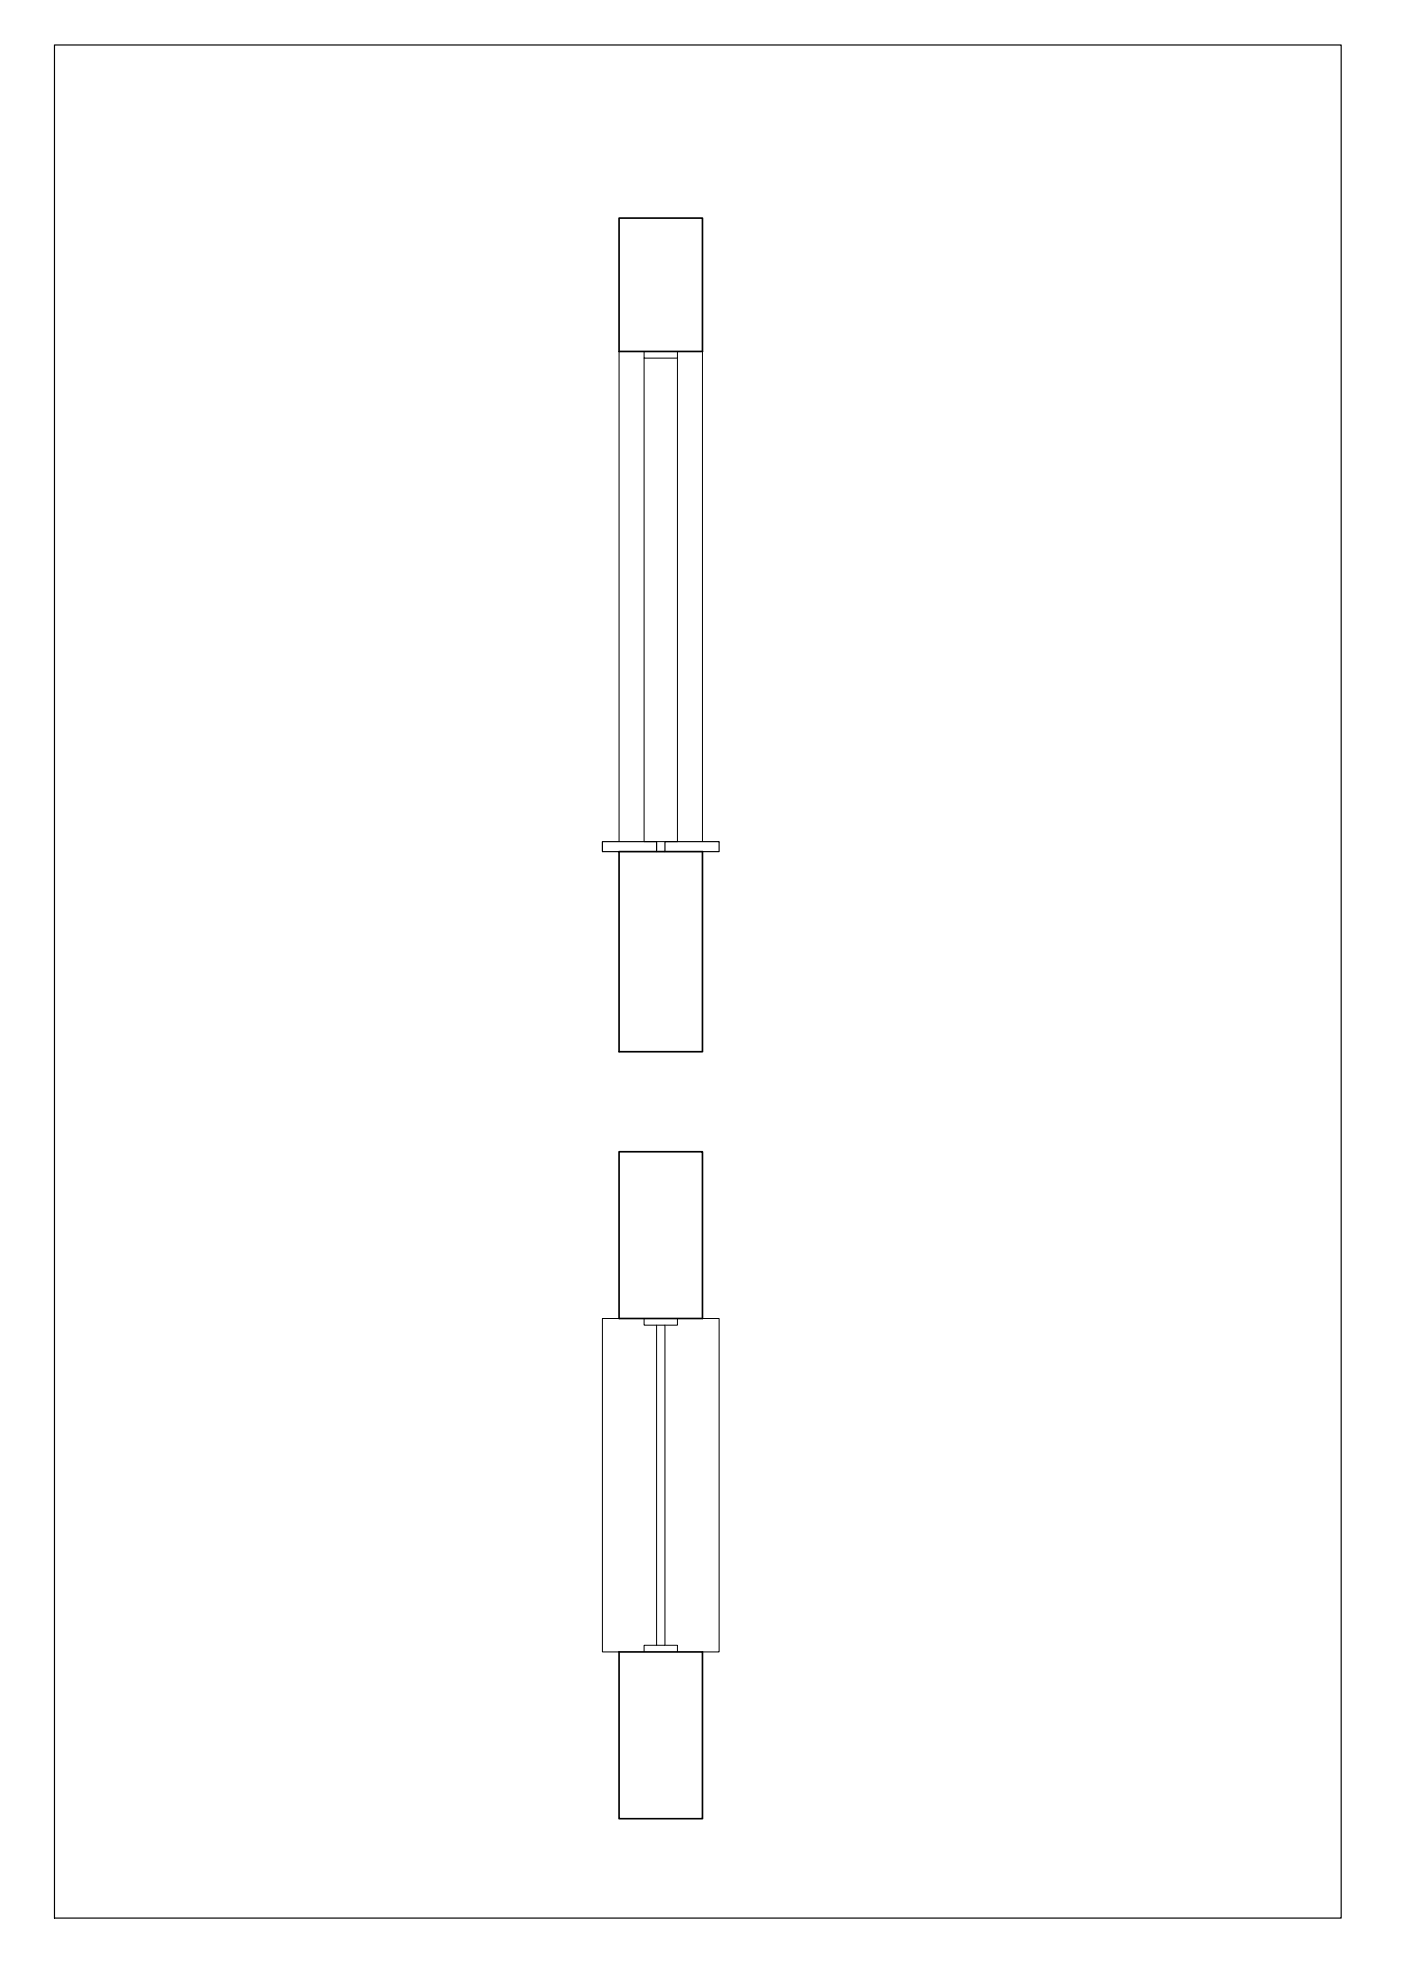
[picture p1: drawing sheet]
<svg xmlns="http://www.w3.org/2000/svg" width="420mm" height="594mm" viewBox="0 0 420 594" stroke-linecap="round" stroke-linejoin="round" font-family="sans-serif">
<!-- layer: MURO -->
<path d="M185.7 65.4h25v40h-25zM185.7 255.4h25v60h-25zM185.7 345.4h25v50h-25zM185.7 495.4h25v50h-25z" fill="none" stroke="#000" stroke-width=".5"/>
<path d="M185.7 105.4v147M193.2 105.4v2h10v-2M193.2 107.4v145h10v-145M210.7 105.4v147M185.7 395.4h-5v100h5M193.2 395.4v2h10v-2M196.9 397.4v96M199.4 397.4v96M210.7 395.4h5v100h-5M193.2 495.4v-2h10v2" fill="none" stroke="#000" stroke-width=".3"/>
<path d="M16.3 13.5h385.9v561.7h-385.9zM185.7 255.4h-5v-3h16.2v3M199.4 255.4v-3h16.3v3h-5" fill="none" stroke="#000" stroke-width=".35"/>
</svg>
